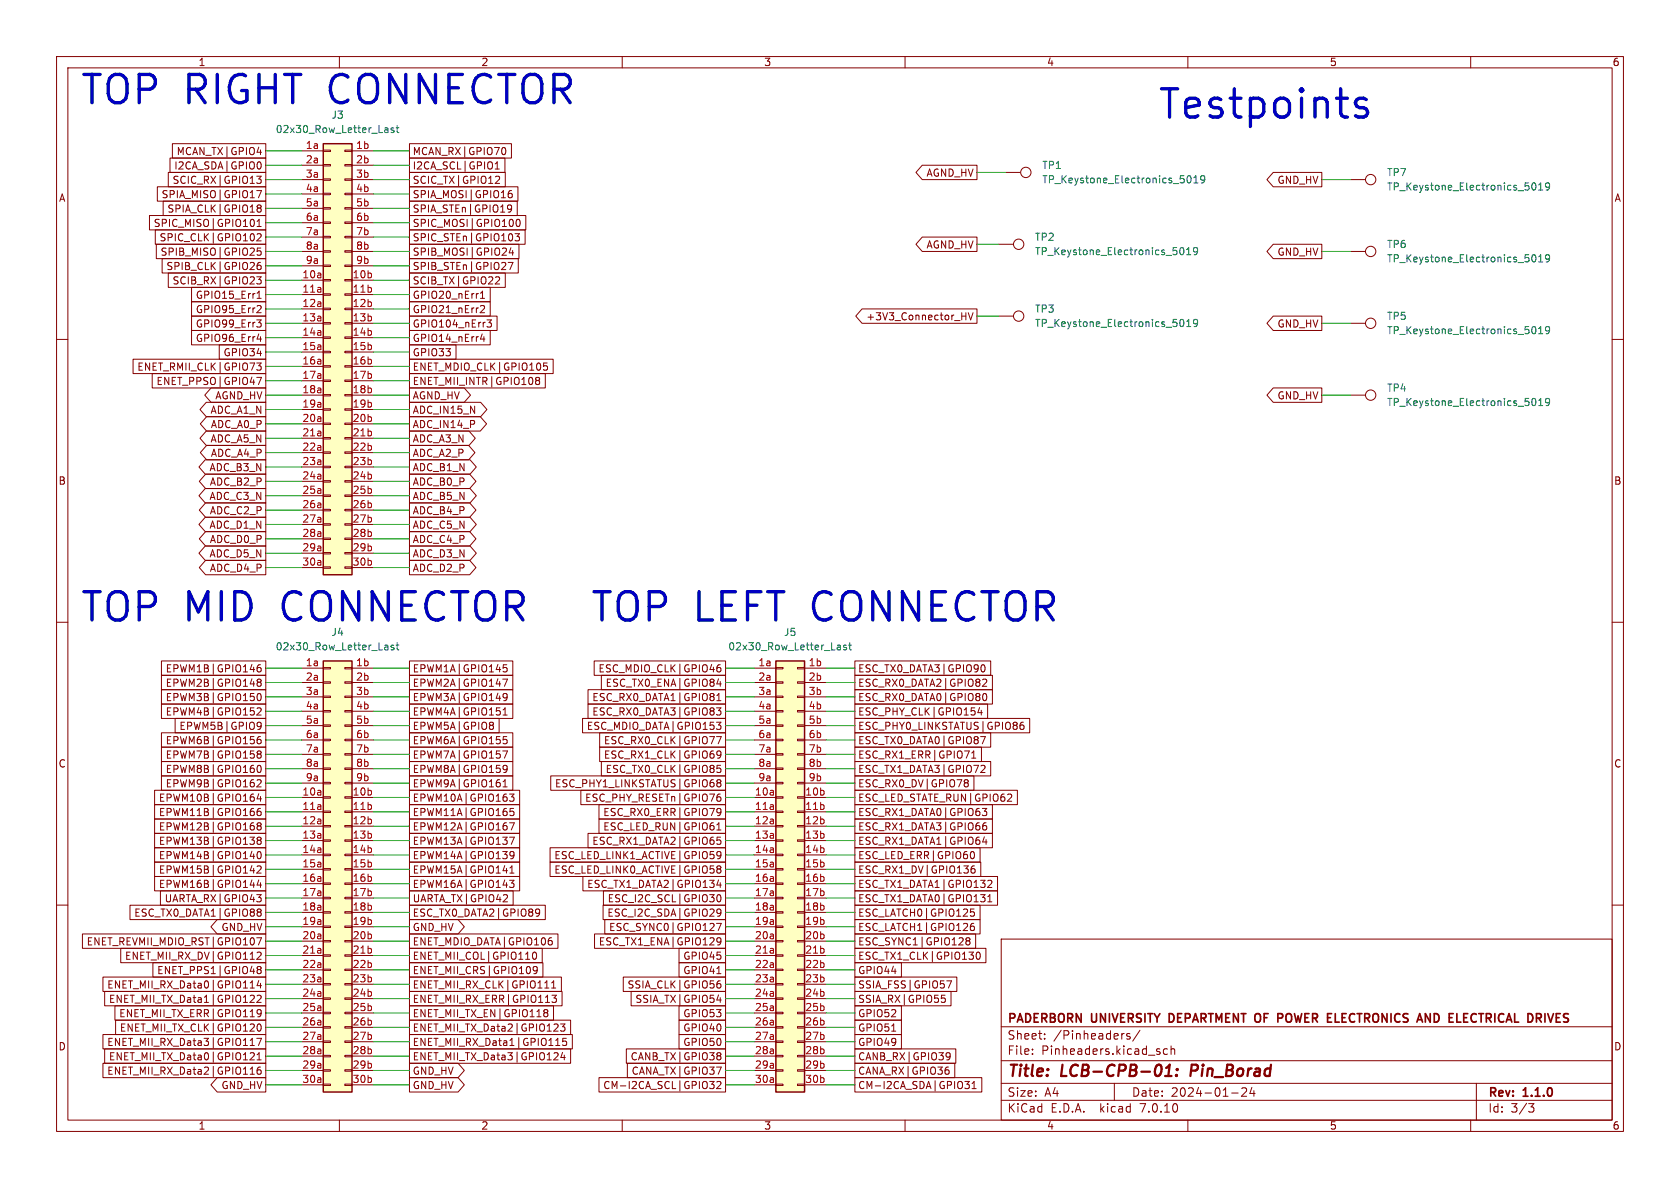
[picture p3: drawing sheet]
<svg xmlns="http://www.w3.org/2000/svg" width="297mm" height="210mm" viewBox="0 0 297 210" stroke-linecap="round" stroke-linejoin="round" font-family="sans-serif">
<defs><g id="words">
<g font-size="7" fill="#0000c2">
<text x="14" y="18.8">TOP RIGHT CONNECTOR</text>
<text x="204.5" y="21.3">Testpoints</text>
<text x="14" y="110.2">TOP MID</text>
<text x="50.3" y="110.2">CONNECTOR</text>
<text x="104.1" y="110.2">TOP LEFT CONNECTOR</text>
</g>
<g font-size="2.8" fill="#840000">
<text x="178" y="190.9">Title:</text>
<text x="187.7" y="190.9">LCB-CPB-01:</text>
<text x="211.3" y="190.9">Pin_Borad</text>
</g>
<g font-size="2.1" fill="#840000">
<text x="178" y="184">Sheet:</text>
<text x="178" y="181.2">PADERBORN</text>
<text x="186.2" y="184">/Pinheaders/</text>
<text x="193" y="181.2">UNIVERSITY</text>
<text x="207.3" y="181.2">DEPARTMENT OF</text>
<text x="227.8" y="181.2">POWER</text>
<text x="237.1" y="181.2">ELECTRONICS</text>
<text x="253.7" y="181.2">AND</text>
<text x="259.8" y="181.2">ELECTRICAL DRIVES</text>
<text x="178" y="186.7">File:</text>
<text x="184.1" y="186.7">Pinheaders.kicad_sch</text>
<text x="178" y="196.9">KiCad</text>
<text x="178" y="194.1">Size:</text>
<text x="184.7" y="194.1">A4</text>
<text x="185.7" y="196.9">E.D.A.</text>
<text x="194.6" y="196.9">kicad</text>
<text x="200" y="194.1">Date:</text>
<text x="201.8" y="196.9">7.0.10</text>
<text x="207" y="194.1">2024-01-24</text>
<text x="263" y="194.3">Rev:</text>
<text x="263" y="196.9">Id:</text>
<text x="267.1" y="196.9">3/3</text>
<text x="269.4" y="194.3">1.1.0</text>
</g>
<g font-size="1.8" fill="#840000">
<text x="35" y="11.9">1</text>
<text x="85" y="11.9">2</text>
<text x="135" y="11.9">3</text>
<text x="185" y="11.9">4</text>
<text x="235" y="11.9">5</text>
<text x="285" y="11.9">6</text>
<text x="31.1" y="27.6">MCAN_TX|GPIO4</text>
<text x="72.9" y="27.6">MCAN_RX|GPIO70</text>
<text x="10.3" y="35.9">A</text>
<text x="28.5" y="35.2">SPIA_MISO|GPIO17</text>
<text x="30.4" y="32.7">SCIC_RX|GPIO13</text>
<text x="30.7" y="30.2">I2CA_SDA|GPIO0</text>
<text x="72.9" y="32.7">SCIC_TX|GPIO12</text>
<text x="72.9" y="35.2">SPIA_MOSI|GPIO16</text>
<text x="72.9" y="30.2">I2CA_SCL|GPIO1</text>
<text x="163.7" y="31.4">AGND_HV</text>
<text x="225.7" y="32.7">GND_HV</text>
<text x="285.3" y="35.9">A</text>
<text x="27.1" y="40.3">SPIC_MISO|GPIO101</text>
<text x="29.5" y="37.8">SPIA_CLK|GPIO18</text>
<text x="72.9" y="40.3">SPIC_MOSI|GPIO100</text>
<text x="72.9" y="37.8">SPIA_STEn|GPIO19</text>
<text x="28.1" y="42.9">SPIC_CLK|GPIO102</text>
<text x="28.3" y="45.4">SPIB_MISO|GPIO25</text>
<text x="29.3" y="47.9">SPIB_CLK|GPIO26</text>
<text x="72.9" y="45.4">SPIB_MOSI|GPIO24</text>
<text x="72.9" y="42.9">SPIC_STEn|GPIO103</text>
<text x="72.9" y="47.9">SPIB_STEn|GPIO27</text>
<text x="163.7" y="44.1">AGND_HV</text>
<text x="225.7" y="45.4">GND_HV</text>
<text x="30.4" y="50.5">SCIB_RX|GPIO23</text>
<text x="34.5" y="53">GPIO15_Err1</text>
<text x="72.9" y="53">GPIO20_nErr1</text>
<text x="72.9" y="50.5">SCIB_TX|GPIO22</text>
<text x="34.5" y="58.1">GPIO99_Err3</text>
<text x="34.5" y="55.6">GPIO95_Err2</text>
<text x="72.9" y="58.1">GPIO104_nErr3</text>
<text x="72.9" y="55.6">GPIO21_nErr2</text>
<text x="153.1" y="56.8">+3V3_Connector_HV</text>
<text x="225.7" y="58.1">GND_HV</text>
<text x="24.2" y="65.7">ENET_RMII_CLK|GPIO73</text>
<text x="34.5" y="60.6">GPIO96_Err4</text>
<text x="39.4" y="63.2">GPIO34</text>
<text x="72.9" y="65.7">ENET_MDIO_CLK|GPIO105</text>
<text x="72.9" y="63.2">GPIO33</text>
<text x="72.9" y="60.6">GPIO14_nErr4</text>
<text x="27.6" y="68.3">ENET_PPSO|GPIO47</text>
<text x="38" y="70.8">AGND_HV</text>
<text x="72.9" y="70.8">AGND_HV</text>
<text x="72.9" y="68.3">ENET_MII_INTR|GPIO108</text>
<text x="225.7" y="70.8">GND_HV</text>
<text x="37.1" y="73.3">ADC_A1_N</text>
<text x="37.2" y="75.9">ADC_A0_P</text>
<text x="72.9" y="75.9">ADC_IN14_P</text>
<text x="72.9" y="73.3">ADC_IN15_N</text>
<text x="36.9" y="83.5">ADC_B3_N</text>
<text x="37.1" y="78.4">ADC_A5_N</text>
<text x="37.2" y="81">ADC_A4_P</text>
<text x="72.9" y="83.5">ADC_B1_N</text>
<text x="72.9" y="81">ADC_A2_P</text>
<text x="72.9" y="78.4">ADC_A3_N</text>
<text x="10.3" y="85.9">B</text>
<text x="36.9" y="88.6">ADC_C3_N</text>
<text x="37" y="86">ADC_B2_P</text>
<text x="72.9" y="88.6">ADC_B5_N</text>
<text x="72.9" y="86">ADC_B0_P</text>
<text x="285.3" y="85.9">B</text>
<text x="36.9" y="93.7">ADC_D1_N</text>
<text x="37" y="91.1">ADC_C2_P</text>
<text x="72.9" y="93.7">ADC_C5_N</text>
<text x="72.9" y="91.1">ADC_B4_P</text>
<text x="36.9" y="98.7">ADC_D5_N</text>
<text x="37" y="101.3">ADC_D4_P</text>
<text x="37" y="96.2">ADC_D0_P</text>
<text x="72.9" y="98.7">ADC_D3_N</text>
<text x="72.9" y="101.3">ADC_D2_P</text>
<text x="72.9" y="96.2">ADC_C4_P</text>
<text x="29.2" y="119.1">EPWM1B|GPIO146</text>
<text x="72.9" y="119.1">EPWM1A|GPIO145</text>
<text x="105.7" y="119.1">ESC_MDIO_CLK|GPIO46</text>
<text x="151.6" y="119.1">ESC_TX0_DATA3|GPIO90</text>
<text x="29.2" y="121.6">EPWM2B|GPIO148</text>
<text x="29.2" y="124.1">EPWM3B|GPIO150</text>
<text x="72.9" y="121.6">EPWM2A|GPIO147</text>
<text x="72.9" y="124.1">EPWM3A|GPIO149</text>
<text x="104.6" y="124.1">ESC_RX0_DATA1|GPIO81</text>
<text x="107" y="121.6">ESC_TX0_ENA|GPIO84</text>
<text x="151.6" y="121.6">ESC_RX0_DATA2|GPIO82</text>
<text x="151.6" y="124.1">ESC_RX0_DATA0|GPIO80</text>
<text x="29.2" y="126.7">EPWM4B|GPIO152</text>
<text x="29.2" y="131.8">EPWM6B|GPIO156</text>
<text x="31.6" y="129.2">EPWM5B|GPIO9</text>
<text x="72.9" y="131.8">EPWM6A|GPIO155</text>
<text x="72.9" y="126.7">EPWM4A|GPIO151</text>
<text x="72.9" y="129.2">EPWM5A|GPIO8</text>
<text x="103.6" y="129.2">ESC_MDIO_DATA|GPIO153</text>
<text x="104.6" y="126.7">ESC_RX0_DATA3|GPIO83</text>
<text x="106.7" y="131.8">ESC_RX0_CLK|GPIO77</text>
<text x="151.6" y="126.7">ESC_PHY_CLK|GPIO154</text>
<text x="151.6" y="131.8">ESC_TX0_DATA0|GPIO87</text>
<text x="151.6" y="129.2">ESC_PHY0_LINKSTATUS|GPIO86</text>
<text x="10.3" y="135.9">C</text>
<text x="29.2" y="136.8">EPWM8B|GPIO160</text>
<text x="29.2" y="134.3">EPWM7B|GPIO158</text>
<text x="72.9" y="136.8">EPWM8A|GPIO159</text>
<text x="72.9" y="134.3">EPWM7A|GPIO157</text>
<text x="106.7" y="134.3">ESC_RX1_CLK|GPIO69</text>
<text x="107" y="136.8">ESC_TX0_CLK|GPIO85</text>
<text x="151.6" y="136.8">ESC_TX1_DATA3|GPIO72</text>
<text x="151.6" y="134.3">ESC_RX1_ERR|GPIO71</text>
<text x="285.3" y="135.9">C</text>
<text x="28" y="141.9">EPWM10B|GPIO164</text>
<text x="29.2" y="139.4">EPWM9B|GPIO162</text>
<text x="72.9" y="141.9">EPWM10A|GPIO163</text>
<text x="72.9" y="139.4">EPWM9A|GPIO161</text>
<text x="98" y="139.4">ESC_PHY1_LINKSTATUS|GPIO68</text>
<text x="103.3" y="141.9">ESC_PHY_RESETn|GPIO76</text>
<text x="151.6" y="141.9">ESC_LED_STATE_RUN|GPIO62</text>
<text x="151.6" y="139.4">ESC_RX0_DV|GPIO78</text>
<text x="28" y="149.5">EPWM13B|GPIO138</text>
<text x="28" y="147">EPWM12B|GPIO168</text>
<text x="28" y="144.5">EPWM11B|GPIO166</text>
<text x="72.9" y="149.5">EPWM13A|GPIO137</text>
<text x="72.9" y="144.5">EPWM11A|GPIO165</text>
<text x="72.9" y="147">EPWM12A|GPIO167</text>
<text x="104.6" y="149.5">ESC_RX1_DATA2|GPIO65</text>
<text x="106.5" y="147">ESC_LED_RUN|GPIO61</text>
<text x="106.5" y="144.5">ESC_RX0_ERR|GPIO79</text>
<text x="151.6" y="149.5">ESC_RX1_DATA1|GPIO64</text>
<text x="151.6" y="147">ESC_RX1_DATA3|GPIO66</text>
<text x="151.6" y="144.5">ESC_RX1_DATA0|GPIO63</text>
<text x="28" y="154.6">EPWM15B|GPIO142</text>
<text x="28" y="152.1">EPWM14B|GPIO140</text>
<text x="72.9" y="152.1">EPWM14A|GPIO139</text>
<text x="72.9" y="154.6">EPWM15A|GPIO141</text>
<text x="97.9" y="154.6">ESC_LED_LINK0_ACTIVE|GPIO58</text>
<text x="97.9" y="152.1">ESC_LED_LINK1_ACTIVE|GPIO59</text>
<text x="151.6" y="154.6">ESC_RX1_DV|GPIO136</text>
<text x="151.6" y="152.1">ESC_LED_ERR|GPIO60</text>
<text x="28" y="157.2">EPWM16B|GPIO144</text>
<text x="29" y="159.7">UARTA_RX|GPIO43</text>
<text x="72.9" y="157.2">EPWM16A|GPIO143</text>
<text x="72.9" y="159.7">UARTA_TX|GPIO42</text>
<text x="103.7" y="157.2">ESC_TX1_DATA2|GPIO134</text>
<text x="107.3" y="159.7">ESC_I2C_SCL|GPIO30</text>
<text x="151.6" y="157.2">ESC_TX1_DATA1|GPIO132</text>
<text x="151.6" y="159.7">ESC_TX1_DATA0|GPIO131</text>
<text x="15.2" y="167.3">ENET_REVMII_MDIO_RST|GPIO107</text>
<text x="23.6" y="162.2">ESC_TX0_DATA1|GPIO88</text>
<text x="39.1" y="164.8">GND_HV</text>
<text x="72.9" y="162.2">ESC_TX0_DATA2|GPIO89</text>
<text x="72.9" y="167.3">ENET_MDIO_DATA|GPIO106</text>
<text x="72.9" y="164.8">GND_HV</text>
<text x="105.8" y="167.3">ESC_TX1_ENA|GPIO129</text>
<text x="107.3" y="162.2">ESC_I2C_SDA|GPIO29</text>
<text x="107.6" y="164.8">ESC_SYNC0|GPIO127</text>
<text x="151.6" y="162.2">ESC_LATCH0|GPIO125</text>
<text x="151.6" y="167.3">ESC_SYNC1|GPIO128</text>
<text x="151.6" y="164.8">ESC_LATCH1|GPIO126</text>
<text x="22" y="169.9">ENET_MII_RX_DV|GPIO112</text>
<text x="27.7" y="172.4">ENET_PPS1|GPIO48</text>
<text x="72.9" y="169.9">ENET_MII_COL|GPIO110</text>
<text x="72.9" y="172.4">ENET_MII_CRS|GPIO109</text>
<text x="120.7" y="172.4">GPIO41</text>
<text x="120.7" y="169.9">GPIO45</text>
<text x="151.6" y="169.9">ESC_TX1_CLK|GPIO130</text>
<text x="151.6" y="172.4">GPIO44</text>
<text x="18.9" y="174.9">ENET_MII_RX_Data0|GPIO114</text>
<text x="19.2" y="177.5">ENET_MII_TX_Data1|GPIO122</text>
<text x="72.9" y="174.9">ENET_MII_RX_CLK|GPIO111</text>
<text x="72.9" y="177.5">ENET_MII_RX_ERR|GPIO113</text>
<text x="110.8" y="174.9">SSIA_CLK|GPIO56</text>
<text x="112.2" y="177.5">SSIA_TX|GPIO54</text>
<text x="151.6" y="177.5">SSIA_RX|GPIO55</text>
<text x="151.6" y="174.9">SSIA_FSS|GPIO57</text>
<text x="10.3" y="185.9">D</text>
<text x="18.9" y="185.1">ENET_MII_RX_Data3|GPIO117</text>
<text x="21" y="180">ENET_MII_TX_ERR|GPIO119</text>
<text x="21.1" y="182.6">ENET_MII_TX_CLK|GPIO120</text>
<text x="72.9" y="185.1">ENET_MII_RX_Data1|GPIO115</text>
<text x="72.9" y="182.6">ENET_MII_TX_Data2|GPIO123</text>
<text x="72.9" y="180">ENET_MII_TX_EN|GPIO118</text>
<text x="120.7" y="185.1">GPIO50</text>
<text x="120.7" y="182.6">GPIO40</text>
<text x="120.7" y="180">GPIO53</text>
<text x="151.6" y="182.6">GPIO51</text>
<text x="151.6" y="185.1">GPIO49</text>
<text x="151.6" y="180">GPIO52</text>
<text x="285.3" y="185.9">D</text>
<text x="18.9" y="190.2">ENET_MII_RX_Data2|GPIO116</text>
<text x="19.2" y="187.6">ENET_MII_TX_Data0|GPIO121</text>
<text x="72.9" y="187.6">ENET_MII_TX_Data3|GPIO124</text>
<text x="72.9" y="190.2">GND_HV</text>
<text x="111.4" y="187.6">CANB_TX|GPIO38</text>
<text x="111.6" y="190.2">CANA_TX|GPIO37</text>
<text x="151.6" y="190.2">CANA_RX|GPIO36</text>
<text x="151.6" y="187.6">CANB_RX|GPIO39</text>
<text x="39.1" y="192.7">GND_HV</text>
<text x="72.9" y="192.7">GND_HV</text>
<text x="106.5" y="192.7">CM-I2CA_SCL|GPIO32</text>
<text x="151.6" y="192.7">CM-I2CA_SDA|GPIO31</text>
<text x="35" y="199.9">1</text>
<text x="85" y="199.9">2</text>
<text x="135" y="199.9">3</text>
<text x="185" y="199.9">4</text>
<text x="235" y="199.9">5</text>
<text x="285" y="199.9">6</text>
</g>
<g font-size="1.8" fill="#006464">
<text x="48.6" y="23.7">02x30_Row_Letter_Last</text>
<text x="58.5" y="21.2">J3</text>
<text x="184.2" y="30.1">TP1</text>
<text x="184.2" y="32.6">TP_Keystone_Electronics_5019</text>
<text x="245.1" y="31.3">TP7</text>
<text x="245.1" y="33.9">TP_Keystone_Electronics_5019</text>
<text x="182.9" y="42.8">TP2</text>
<text x="182.9" y="45.3">TP_Keystone_Electronics_5019</text>
<text x="245.1" y="44">TP6</text>
<text x="245.1" y="46.6">TP_Keystone_Electronics_5019</text>
<text x="182.9" y="55.5">TP3</text>
<text x="182.9" y="58">TP_Keystone_Electronics_5019</text>
<text x="245.1" y="56.7">TP5</text>
<text x="245.1" y="59.3">TP_Keystone_Electronics_5019</text>
<text x="245.1" y="69.4">TP4</text>
<text x="245.1" y="72">TP_Keystone_Electronics_5019</text>
<text x="58.5" y="112.6">J4</text>
<text x="138.5" y="112.6">J5</text>
<text x="48.6" y="115.2">02x30_Row_Letter_Last</text>
<text x="128.7" y="115.2">02x30_Row_Letter_Last</text>
</g>
<g font-size="1.8" fill="#a90000">
<text x="54" y="26.4">1a</text>
<text x="54" y="29">2a</text>
<text x="62.9" y="26.4">1b</text>
<text x="62.9" y="29">2b</text>
<text x="54" y="31.5">3a</text>
<text x="54" y="34">4a</text>
<text x="62.9" y="31.5">3b</text>
<text x="62.9" y="34">4b</text>
<text x="54" y="36.6">5a</text>
<text x="54" y="39.1">6a</text>
<text x="54" y="41.7">7a</text>
<text x="62.9" y="36.6">5b</text>
<text x="62.9" y="39.1">6b</text>
<text x="62.9" y="41.7">7b</text>
<text x="54" y="44.2">8a</text>
<text x="54" y="46.7">9a</text>
<text x="62.9" y="44.2">8b</text>
<text x="62.9" y="46.7">9b</text>
<text x="53.4" y="49.3">10a</text>
<text x="53.4" y="51.8">11a</text>
<text x="62.2" y="49.3">10b</text>
<text x="62.2" y="51.8">11b</text>
<text x="53.4" y="54.4">12a</text>
<text x="53.4" y="56.9">13a</text>
<text x="53.4" y="59.4">14a</text>
<text x="62.2" y="54.4">12b</text>
<text x="62.2" y="56.9">13b</text>
<text x="62.2" y="59.4">14b</text>
<text x="53.4" y="62">15a</text>
<text x="53.4" y="64.5">16a</text>
<text x="62.2" y="62">15b</text>
<text x="62.2" y="64.5">16b</text>
<text x="53.4" y="67.1">17a</text>
<text x="53.4" y="69.6">18a</text>
<text x="62.2" y="67.1">17b</text>
<text x="62.2" y="69.6">18b</text>
<text x="53.4" y="72.1">19a</text>
<text x="53.4" y="74.7">20a</text>
<text x="53.4" y="77.2">21a</text>
<text x="62.2" y="72.1">19b</text>
<text x="62.2" y="74.7">20b</text>
<text x="62.2" y="77.2">21b</text>
<text x="53.4" y="79.8">22a</text>
<text x="53.4" y="82.3">23a</text>
<text x="62.2" y="79.8">22b</text>
<text x="62.2" y="82.3">23b</text>
<text x="53.4" y="84.8">24a</text>
<text x="53.4" y="87.4">25a</text>
<text x="53.4" y="89.9">26a</text>
<text x="62.2" y="84.8">24b</text>
<text x="62.2" y="87.4">25b</text>
<text x="62.2" y="89.9">26b</text>
<text x="53.4" y="92.5">27a</text>
<text x="53.4" y="95">28a</text>
<text x="62.2" y="92.5">27b</text>
<text x="62.2" y="95">28b</text>
<text x="53.4" y="97.5">29a</text>
<text x="53.4" y="100.1">30a</text>
<text x="62.2" y="97.5">29b</text>
<text x="62.2" y="100.1">30b</text>
<text x="54" y="117.9">1a</text>
<text x="62.9" y="117.9">1b</text>
<text x="134" y="117.9">1a</text>
<text x="142.9" y="117.9">1b</text>
<text x="54" y="120.4">2a</text>
<text x="54" y="122.9">3a</text>
<text x="54" y="125.5">4a</text>
<text x="62.9" y="120.4">2b</text>
<text x="62.9" y="122.9">3b</text>
<text x="62.9" y="125.5">4b</text>
<text x="134" y="120.4">2a</text>
<text x="134" y="122.9">3a</text>
<text x="134" y="125.5">4a</text>
<text x="142.9" y="120.4">2b</text>
<text x="142.9" y="122.9">3b</text>
<text x="142.9" y="125.5">4b</text>
<text x="54" y="128">5a</text>
<text x="54" y="130.6">6a</text>
<text x="62.9" y="128">5b</text>
<text x="62.9" y="130.6">6b</text>
<text x="134" y="128">5a</text>
<text x="134" y="130.6">6a</text>
<text x="142.9" y="128">5b</text>
<text x="142.9" y="130.6">6b</text>
<text x="54" y="133.1">7a</text>
<text x="54" y="135.6">8a</text>
<text x="62.9" y="133.1">7b</text>
<text x="62.9" y="135.6">8b</text>
<text x="134" y="133.1">7a</text>
<text x="134" y="135.6">8a</text>
<text x="142.9" y="133.1">7b</text>
<text x="142.9" y="135.6">8b</text>
<text x="53.4" y="140.7">10a</text>
<text x="53.4" y="143.3">11a</text>
<text x="54" y="138.2">9a</text>
<text x="62.2" y="140.7">10b</text>
<text x="62.2" y="143.3">11b</text>
<text x="62.9" y="138.2">9b</text>
<text x="133.4" y="140.7">10a</text>
<text x="133.4" y="143.3">11a</text>
<text x="134" y="138.2">9a</text>
<text x="142.3" y="140.7">10b</text>
<text x="142.3" y="143.3">11b</text>
<text x="142.9" y="138.2">9b</text>
<text x="53.4" y="145.8">12a</text>
<text x="53.4" y="148.3">13a</text>
<text x="62.2" y="145.8">12b</text>
<text x="62.2" y="148.3">13b</text>
<text x="133.4" y="145.8">12a</text>
<text x="133.4" y="148.3">13a</text>
<text x="142.3" y="145.8">12b</text>
<text x="142.3" y="148.3">13b</text>
<text x="53.4" y="150.9">14a</text>
<text x="53.4" y="153.4">15a</text>
<text x="53.4" y="156">16a</text>
<text x="62.2" y="150.9">14b</text>
<text x="62.2" y="153.4">15b</text>
<text x="62.2" y="156">16b</text>
<text x="133.4" y="150.9">14a</text>
<text x="133.4" y="153.4">15a</text>
<text x="133.4" y="156">16a</text>
<text x="142.3" y="150.9">14b</text>
<text x="142.3" y="153.4">15b</text>
<text x="142.3" y="156">16b</text>
<text x="53.4" y="158.5">17a</text>
<text x="53.4" y="161">18a</text>
<text x="62.2" y="158.5">17b</text>
<text x="62.2" y="161">18b</text>
<text x="133.4" y="158.5">17a</text>
<text x="133.4" y="161">18a</text>
<text x="142.3" y="158.5">17b</text>
<text x="142.3" y="161">18b</text>
<text x="53.4" y="163.6">19a</text>
<text x="53.4" y="166.1">20a</text>
<text x="62.2" y="163.6">19b</text>
<text x="62.2" y="166.1">20b</text>
<text x="133.4" y="163.6">19a</text>
<text x="133.4" y="166.1">20a</text>
<text x="142.3" y="163.6">19b</text>
<text x="142.3" y="166.1">20b</text>
<text x="53.4" y="168.7">21a</text>
<text x="53.4" y="171.2">22a</text>
<text x="53.4" y="173.7">23a</text>
<text x="62.2" y="168.7">21b</text>
<text x="62.2" y="171.2">22b</text>
<text x="62.2" y="173.7">23b</text>
<text x="133.4" y="168.7">21a</text>
<text x="133.4" y="171.2">22a</text>
<text x="133.4" y="173.7">23a</text>
<text x="142.3" y="168.7">21b</text>
<text x="142.3" y="171.2">22b</text>
<text x="142.3" y="173.7">23b</text>
<text x="53.4" y="176.3">24a</text>
<text x="53.4" y="178.8">25a</text>
<text x="62.2" y="176.3">24b</text>
<text x="62.2" y="178.8">25b</text>
<text x="133.4" y="176.3">24a</text>
<text x="133.4" y="178.8">25a</text>
<text x="142.3" y="176.3">24b</text>
<text x="142.3" y="178.8">25b</text>
<text x="53.4" y="181.4">26a</text>
<text x="53.4" y="183.9">27a</text>
<text x="62.2" y="181.4">26b</text>
<text x="62.2" y="183.9">27b</text>
<text x="133.4" y="181.4">26a</text>
<text x="133.4" y="183.9">27a</text>
<text x="142.3" y="181.4">26b</text>
<text x="142.3" y="183.9">27b</text>
<text x="53.4" y="186.4">28a</text>
<text x="53.4" y="189">29a</text>
<text x="53.4" y="191.5">30a</text>
<text x="62.2" y="186.4">28b</text>
<text x="62.2" y="189">29b</text>
<text x="62.2" y="191.5">30b</text>
<text x="133.4" y="186.4">28a</text>
<text x="133.4" y="189">29a</text>
<text x="133.4" y="191.5">30a</text>
<text x="142.3" y="186.4">28b</text>
<text x="142.3" y="189">29b</text>
<text x="142.3" y="191.5">30b</text>
</g>
</g></defs>
<g fill="none" stroke="#840000" stroke-width=".18">
<path d="M10 10h277v190h-277zM12 12h273v186h-273zM60 10v2M110 10v2M160 10v2M210 10v2M260 10v2M26.4 38.1h20.6v2.5h-20.6zM27.8 33h19.2v2.6h-19.2zM28.8 35.6h18.2v2.5h-18.2zM29.8 30.5h17.2v2.5h-17.2zM30.1 27.9h16.9v2.6h-16.9z"/>
<path d="M30.5 25.4h16.5v2.5h-16.5zM44.8 38.8l.2 .5-.2 .7M45.4 31.2h.8l-.5 .4 .4 .2v.5l-.2 .1h-.5M45.4 33.7h.8l-.5 1.3M45.4 39.1l.4-.3v1.2M45.4 26.9h.8M45.7 36.8l-.3-.3 .3-.3h.2l.3 .3-.3 .3M45.7 36.8l-.3 .2v.3l.3 .2h.2l.3-.2v-.3l-.3-.2M45.7 36.8h.2M45.7 28.6l-.1 .1M45.9 28.6a.72 .72 0 0 1-.2 1.3l-.1-.1M46.1 26.5v.8"/>
<path d="M53.3 26.7h3.8M53.3 29.2h3.8M53.3 31.8h3.8M53.3 34.3h3.8M53.3 36.8h3.8M53.3 39.4h3.8M57.1 39.2h1.3v.3h-1.3zM57.1 36.7h1.3v.3h-1.3zM57.1 34.2h1.3v.2h-1.3zM57.1 31.6h1.3v.3h-1.3zM57.1 29.1h1.3v.2h-1.3zM57.1 26.5h1.3v.3h-1.3z"/>
<path d="M61 39.2h1.2v.3h-1.2zM61 36.7h1.2v.3h-1.2zM61 34.2h1.2v.2h-1.2zM61 31.6h1.2v.3h-1.2zM61 29.1h1.2v.2h-1.2zM61 26.5h1.2v.3h-1.2zM62.2 26.7h3.8M62.2 29.2h3.8M62.2 31.8h3.8M62.2 34.3h3.8M62.2 36.8h3.8M62.2 39.4h3.8"/>
<path d="M72.4 38.1h20.6v2.5h-20.6zM72.4 30.5h16.9v2.5h-16.9zM72.4 25.4h18v2.5h-18zM72.4 33h19.2v2.6h-19.2zM72.4 35.6h19v2.5h-19zM72.4 27.9h16.9v2.6h-16.9zM87.5 29.9h.8M87.5 29l.4-.4v1.3M87.7 31.2h.4l.2 .3-.8 .9h.8M88.9 26.1h.1a.68 .68 0 0 1 .4 .6 .68 .68 0 0 1-.4 .6h-.1M90.4 33.7l-.3 .1a.85 .85 0 0 0 0 1.2l.4-.2 .1-.4-.3-.2h-.3l-.2 .2M90.4 36.8l-.2 .2h-.4l-.1-.2 .1-.5 .4-.1 .2 .2a.84 .84 0 0 1-.3 1.1h-.3"/>
<path d="M91.4 38.9l.1-.1a.68 .68 0 0 1 .5 .6 .68 .68 0 0 1-.5 .6l-.1-.1-.2-.3zM163 29.2h9.7v2.6h-9.7l-1.1-1.3zM177.8 30.5h2.5M225.1 30.5h8.6v2.5h-8.6l-1.1-1.2zM238.8 31.8h2.5M10 60h2M27.5 40.6h19.5v2.6h-19.5zM27.6 43.2h19.4v2.5h-19.4zM28.7 45.7h18.3v2.6h-18.3zM29.8 48.3h17.2v2.5h-17.2zM33.9 58.4h13.1v2.6h-13.1zM33.9 50.8h13.1v2.5h-13.1z"/>
<path d="M33.9 55.9h13.1v2.5h-13.1zM33.9 53.3h13.1v2.6h-13.1zM45.4 48.9h.8l-.5 .5 .4 .1v.6l-.2 .1-.5-.1M45.4 56.6h.8l-.5 .4 .4 .2 .1 .4-.3 .2h-.3M45.4 41.4l.5-.1 .3 .4-.8 .9h.8M45.4 51.8l.4-.3v1.2M45.4 40h.8M45.4 52.7h.8M45.4 59.9h.8M45.6 54l.5 .1 .1 .3-.8 .9h.8M46.1 46.4l-.4 .1a.86 .86 0 0 0 0 1.2l.4-.2 .1-.4-.3-.2h-.2l-.3 .2M46.1 59.5v.9"/>
<path d="M46.1 43.9h-.6l-.1 .6 .2-.2 .5 .1 .1 .2-.1 .4-.2 .1-.5-.1M53.3 44.5h3.8M53.3 49.5h3.8M53.3 52.1h3.8M53.3 54.6h3.8M53.3 57.2h3.8M53.3 59.7h3.8M53.3 41.9h3.8M53.3 47h3.8M57.1 59.6h1.3v.2h-1.3zM57.1 57h1.3v.3h-1.3zM57.1 54.5h1.3v.2h-1.3z"/>
<path d="M57.1 51.9h1.3v.3h-1.3zM57.1 49.4h1.3v.3h-1.3zM57.1 46.9h1.3v.2h-1.3zM57.1 44.3h1.3v.3h-1.3zM57.1 41.8h1.3v.2h-1.3zM61 59.6h1.2v.2h-1.2zM61 57h1.2v.3h-1.2zM61 54.5h1.2v.2h-1.2zM61 51.9h1.2v.3h-1.2zM61 49.4h1.2v.3h-1.2zM61 46.9h1.2v.2h-1.2zM61 44.3h1.2v.3h-1.2z"/>
<path d="M61 41.8h1.2v.2h-1.2zM62.2 44.5h3.8M62.2 49.5h3.8M62.2 52.1h3.8M62.2 54.6h3.8M62.2 57.2h3.8M62.2 59.7h3.8M62.2 41.9h3.8M62.2 47h3.8M72.4 55.9h15.5v2.5h-15.5zM72.4 43.2h19.3v2.5h-19.3zM72.4 50.8h14.3v2.5h-14.3z"/>
<path d="M72.4 40.6h20.4v2.6h-20.4zM72.4 48.3h16.9v2.5h-16.9zM72.4 45.7h19.2v2.6h-19.2zM72.4 53.3h14.3v2.6h-14.3zM72.4 58.4h14.3v2.6h-14.3zM84.9 52.7h.8M84.9 51.8l.4-.3v1.2M85 54.1l.4-.1 .3 .4-.8 .9h.8M85.2 59l-.3 .9h.8M85.5 59.5v.9M86.1 56.6h.8l-.4 .4 .3 .2v.5l-.2 .1-.5-.1M87.8 48.9l-.2 .2"/>
<path d="M88.1 48.9l.2 .3v.3l-.8 .7h.8M89.8 46.4h.9l-.6 1.3M90.3 43.8l-.3 .9h.8M90.6 44.3v.8M91 41.3h.8l-.4 .5 .4 .1v.6l-.2 .1-.6-.1M152.4 54.6h20.3v2.6h-20.3l-1.1-1.3zM163 41.9h9.7v2.6h-9.7l-1.1-1.3zM170 55.9h.8M170.8 55.3v1.3M171.2 55.3l.4 1.3 .4-1.3M176.5 55.9h2.6M176.5 43.2h2.6"/>
<path d="M225.1 55.9h8.6v2.5h-8.6l-1.1-1.2zM225.1 43.2h8.6v2.5h-8.6l-1.1-1.2zM238.8 44.5h2.5M238.8 57.2h2.5M285 60h2M23.5 63.5h23.5v2.5h-23.5zM26.9 66h20.1v2.6h-20.1zM36.5 71.1h10.5v2.6h-10.5l-1.1-1.3zM36.5 76.2h10.5v2.5h-10.5l-1.1-1.2zM36.5 78.7h10.5v2.6h-10.5l-1.1-1.3zM36.5 73.7h10.5v2.5h-10.5l-1.1-1.3zM37.3 68.6h9.7v2.5h-9.7l-1.1-1.2z"/>
<path d="M38.8 61h8.2v2.5h-8.2zM45.4 64.2h.8l-.5 .5 .4 .1v.5l-.2 .1-.5-.1M45.4 66.7h.8l-.5 1.3M53.3 62.2h3.8M53.3 64.8h3.8M53.3 67.3h3.8M53.3 69.9h3.8M53.3 72.4h3.8M53.3 74.9h3.8M53.3 77.5h3.8M57.1 79.9h1.3v.2h-1.3zM57.1 77.3h1.3v.3h-1.3z"/>
<path d="M57.1 74.8h1.3v.3h-1.3zM57.1 72.3h1.3v.2h-1.3zM57.1 69.7h1.3v.3h-1.3zM57.1 67.2h1.3v.2h-1.3zM57.1 64.6h1.3v.3h-1.3zM57.1 62.1h1.3v.3h-1.3zM61 79.9h1.2v.2h-1.2zM61 77.3h1.2v.3h-1.2zM61 74.8h1.2v.3h-1.2zM61 72.3h1.2v.2h-1.2zM61 69.7h1.2v.3h-1.2zM61 67.2h1.2v.2h-1.2z"/>
<path d="M61 64.6h1.2v.3h-1.2zM61 62.1h1.2v.3h-1.2zM62.2 62.2h3.8M62.2 64.8h3.8M62.2 67.3h3.8M62.2 69.9h3.8M62.2 72.4h3.8M62.2 74.9h3.8M62.2 77.5h3.8M72.4 63.5h25.4v2.5h-25.4zM72.4 68.6h9.7l1.1 1.3-1.1 1.2h-9.7zM72.4 61h8.2v2.5h-8.2z"/>
<path d="M72.4 66h24v2.6h-24zM72.4 73.7h12.5l1.1 1.2-1.1 1.3h-12.5zM72.4 78.7h10.5l1.1 1.3-1.1 1.3h-10.5zM72.4 71.1h12.6l1.1 1.3-1.1 1.3h-12.6zM72.4 76.2h10.5l1.1 1.3-1.1 1.2h-10.5zM94.9 67.3l-.2 .2v.4l.2 .1h.3l.2-.3-.1-.3-.1-.1M94.9 66.7l-.2 .3 .2 .3M94.9 67.3h.3M95.2 66.7l.2 .3-.2 .3M96.7 64.2h-.6v.6l.1-.1h.5l.1 .2-.1 .4-.1 .1-.5-.1M225.1 68.6h8.6v2.5h-8.6l-1.1-1.2zM238.8 69.9h2.5"/>
<path d="M36.3 86.4h10.7v2.5h-10.7l-1.1-1.3zM36.3 91.4h10.7v2.6h-10.7l-1.1-1.3zM36.3 96.5h10.7v2.6h-10.7l-1.1-1.3zM36.3 81.3h10.7v2.5h-10.7l-1.1-1.2zM36.3 99.1h10.7v2.5h-10.7l-1.1-1.3zM36.3 94h10.7v2.5h-10.7l-1.1-1.2zM36.3 88.9h10.7v2.5h-10.7l-1.1-1.2zM36.3 83.8h10.7v2.6h-10.7l-1.1-1.3zM53.3 80h3.8M53.3 82.6h3.8M53.3 85.1h3.8M53.3 87.6h3.8"/>
<path d="M53.3 90.2h3.8M53.3 92.7h3.8M53.3 95.3h3.8M53.3 97.8h3.8M57.1 97.7h1.3v.2h-1.3zM57.1 95.1h1.3v.3h-1.3zM57.1 92.6h1.3v.2h-1.3zM57.1 90h1.3v.3h-1.3zM57.1 87.5h1.3v.3h-1.3zM57.1 85h1.3v.2h-1.3zM57.1 82.4h1.3v.3h-1.3zM61 97.7h1.2v.2h-1.2z"/>
<path d="M61 95.1h1.2v.3h-1.2zM61 92.6h1.2v.2h-1.2zM61 90h1.2v.3h-1.2zM61 87.5h1.2v.3h-1.2zM61 85h1.2v.2h-1.2zM61 82.4h1.2v.3h-1.2zM62.2 80h3.8M62.2 82.6h3.8M62.2 85.1h3.8M62.2 87.6h3.8M62.2 90.2h3.8M62.2 92.7h3.8"/>
<path d="M62.2 95.3h3.8M62.2 97.8h3.8M72.4 96.5h10.7l1.1 1.3-1.1 1.3h-10.7zM72.4 99.1h10.6l1.1 1.2-1.1 1.3h-10.6zM72.4 94h10.6l1.1 1.3-1.1 1.2h-10.6zM72.4 81.3h10.7l1.1 1.3-1.1 1.2h-10.7zM72.4 86.4h10.7l1.1 1.2-1.1 1.3h-10.7zM72.4 83.8h10.6l1.1 1.3-1.1 1.3h-10.6zM72.4 91.4h10.7l1.1 1.3-1.1 1.3h-10.7zM72.4 88.9h10.6l1.1 1.3-1.1 1.2h-10.6zM10 110h2M28.5 119.4h18.5v2.5h-18.5z"/>
<path d="M28.5 116.8h18.5v2.6h-18.5zM46.1 117.5l-.4 .1a.86 .86 0 0 0 0 1.2l.4-.1 .1-.5-.3-.2h-.2l-.3 .2M53.3 100.3h3.8M53.3 118.1h3.8M57.1 100.2h1.3v.3h-1.3zM57.1 118h1.3v.2h-1.3zM61 100.2h1.2v.3h-1.2zM61 118h1.2v.2h-1.2zM62.2 100.3h3.8M62.2 118.1h3.8M72.4 116.8h18.3v2.6h-18.3zM72.4 119.4h18.3v2.5h-18.3z"/>
<path d="M89.6 117.5h-.6l-.1 .6 .2-.1 .4 .1 .2 .1-.1 .5-.2 .1-.5-.1M105 116.8h23.3v2.6h-23.3zM106.3 119.4h22v2.5h-22zM126.7 118.2l.3-.2h.2l.3 .2v.3l-.3 .3h-.2l-.3-.3M127 120l-.3 .9h.8M127.3 117.5l-.3 .1-.3 .5M133.3 118.1h3.9M137.2 118h1.2v.2h-1.2zM141 118h1.2v.2h-1.2zM142.2 118.1h3.8M151.1 116.8h24v2.6h-24zM151.1 119.4h24.3v2.5h-24.3z"/>
<path d="M173.5 117.6l.2-.1a.68 .68 0 0 1 .5 .6 .68 .68 0 0 1-.5 .7l-.2-.1M285 110h2M27.3 139.7h19.7v2.5h-19.7zM28.5 124.5h18.5v2.5h-18.5zM28.5 134.6h18.5v2.6h-18.5zM28.5 121.9h18.5v2.6h-18.5zM28.5 129.5h18.5v2.6h-18.5zM28.5 132.1h18.5v2.5h-18.5zM28.5 137.2h18.5v2.5h-18.5zM31 127h16v2.5h-16zM45.4 125.3l.5-.2 .3 .4-.8 .9h.8M45.4 138l.5-.2 .3 .4-.8 .9h.8"/>
<path d="M45.6 122.7l.1-.1a.68 .68 0 0 1 .5 .6 .68 .68 0 0 1-.5 .7l-.1-.2-.2-.3zM45.6 135.4l.1-.1a.68 .68 0 0 1 .5 .6 .68 .68 0 0 1-.5 .7 .84 .84 0 0 1-.1-1.2zM45.7 120.6l-.3-.2 .3-.3h.2l.3 .2-.3 .3M45.7 120.6l-.3 .2v.3l.3 .2h.2l.3-.2v-.3l-.3-.2M45.7 127.7l.4 .1a.84 .84 0 0 1-.3 1.1h-.2M45.7 133.3l-.3-.2 .3-.3h.2l.3 .2-.3 .3M45.7 133.3l-.3 .2v.3l.3 .2h.2l.3-.2v-.3l-.3-.2M45.7 120.6h.2M45.7 133.3h.2M46.1 130.2l-.4 .1a.86 .86 0 0 0 0 1.2l.4-.1 .1-.5-.3-.2h-.2l-.3 .2M46.2 128.2l-.3 .3h-.2M53.3 120.7h3.8"/>
<path d="M53.3 123.2h3.8M53.3 125.7h3.8M53.3 128.3h3.8M53.3 130.8h3.8M53.3 133.4h3.8M53.3 135.9h3.8M53.3 138.4h3.8M57.1 138.3h1.3v.3h-1.3zM57.1 135.8h1.3v.2h-1.3zM57.1 133.2h1.3v.3h-1.3zM57.1 130.7h1.3v.2h-1.3zM57.1 128.1h1.3v.3h-1.3z"/>
<path d="M57.1 125.6h1.3v.3h-1.3zM57.1 123.1h1.3v.2h-1.3zM57.1 120.5h1.3v.3h-1.3zM61 138.3h1.2v.3h-1.2zM61 135.8h1.2v.2h-1.2zM61 133.2h1.2v.3h-1.2zM61 130.7h1.2v.2h-1.2zM61 128.1h1.2v.3h-1.2zM61 125.6h1.2v.3h-1.2zM61 123.1h1.2v.2h-1.2zM61 120.5h1.2v.3h-1.2zM62.2 120.7h3.8"/>
<path d="M62.2 123.2h3.8M62.2 125.7h3.8M62.2 128.3h3.8M62.2 130.8h3.8M62.2 133.4h3.8M62.2 135.9h3.8M62.2 138.4h3.8M72.4 129.5h18.3v2.6h-18.3zM72.4 124.5h18.3v2.5h-18.3zM72.4 134.6h18.3v2.6h-18.3zM72.4 127h15.8v2.5h-15.8zM72.4 121.9h18.3v2.6h-18.3z"/>
<path d="M72.4 139.7h19.5v2.5h-19.5zM72.4 137.2h18.3v2.5h-18.3zM72.4 132.1h18.3v2.5h-18.3zM86.8 128.2h.2M87 127.7l.2 .2-.2 .3M87 128.2l.2 .1v.4l-.2 .2h-.2M88.9 120.1h.8l-.5 1.2M88.9 132.8h.8l-.5 1.2M88.9 126.4h.8M88.9 125.5l.4-.4v1.3M88.9 138.2l.4-.4v1.3M88.9 139.1h.8"/>
<path d="M89.6 130.2h-.6l-.1 .6 .2-.1 .4 .1 .2 .1-.1 .5-.2 .1-.5-.1M89.7 123.1l-.3 .3-.3-.1-.2-.2 .2-.4 .3-.1 .2 .1a.84 .84 0 0 1-.3 1.2h-.2M89.7 135.8l-.3 .3-.3-.1-.2-.2 .2-.4 .3-.1 .2 .1a.84 .84 0 0 1-.3 1.2h-.2M97.4 137.2h30.9v2.5h-30.9zM102.7 139.7h25.6v2.5h-25.6zM103 127h25.3v2.5h-25.3zM104 124.5h24.3v2.5h-24.3zM104 121.9h24.3v2.6h-24.3zM106 129.5h22.3v2.6h-22.3zM106 132.1h22.3v2.5h-22.3zM106.3 134.6h22v2.6h-22zM126.7 130.2h.8l-.5 1.3"/>
<path d="M126.7 125.1h.8l-.5 .5 .4 .1v.6l-.2 .1-.5-.1M126.7 127.7h.8l-.5 .5 .4 .1 .1 .4-.3 .2h-.4M126.7 123.9h.8M126.7 123l.4-.4v1.3M127 138.4l-.3-.3 .3-.3h.2l.3 .3-.3 .3M127 138.4l-.3 .2v.3l.3 .2h.2l.3-.2v-.3l-.3-.2M127 138.4h.2M127.3 120.5v.8M127.4 135.3h-.6l-.1 .6 .2-.1h.4l.2 .2-.1 .4-.2 .2-.5-.2M127.5 133.3l-.3 .2h-.2l-.3-.2 .1-.5h.4l.2 .1a.84 .84 0 0 1-.3 1.1h-.3M133.3 120.7h3.9M133.3 123.2h3.9"/>
<path d="M133.3 125.7h3.9M133.3 128.3h3.9M133.3 130.8h3.9M133.3 133.4h3.9M133.3 135.9h3.9M133.3 138.4h3.9M137.2 138.3h1.2v.3h-1.2zM137.2 135.8h1.2v.2h-1.2zM137.2 133.2h1.2v.3h-1.2zM137.2 130.7h1.2v.2h-1.2zM137.2 128.1h1.2v.3h-1.2zM137.2 125.6h1.2v.3h-1.2z"/>
<path d="M137.2 123.1h1.2v.2h-1.2zM137.2 120.5h1.2v.3h-1.2zM141 138.3h1.2v.3h-1.2zM141 135.8h1.2v.2h-1.2zM141 133.2h1.2v.3h-1.2zM141 130.7h1.2v.2h-1.2zM141 128.1h1.2v.3h-1.2zM141 125.6h1.2v.3h-1.2zM141 123.1h1.2v.2h-1.2zM141 120.5h1.2v.3h-1.2zM142.2 120.7h3.8M142.2 123.2h3.8"/>
<path d="M142.2 125.7h3.8M142.2 128.3h3.8M142.2 130.8h3.8M142.2 133.4h3.8M142.2 135.9h3.8M142.2 138.4h3.8M151.1 124.5h23.5v2.5h-23.5zM151.1 129.5h24v2.6h-24zM151.1 134.6h24v2.6h-24zM151.1 127h30.9v2.5h-30.9zM151.1 121.9h24.3v2.6h-24.3zM151.1 132.1h22.4v2.5h-22.4z"/>
<path d="M151.1 139.7h28.8v2.5h-28.8zM151.1 137.2h21.1v2.5h-21.1zM170.5 138.1l.2 .3M170.7 138.4h.2M170.7 137.8l-.2 .3M170.7 138.4l-.2 .2M170.9 138.4l.3 .2-.1 .4-.4 .1-.2-.2M170.9 137.8l.3 .3-.3 .3M171.8 134h.7M171.8 133.1l.3-.3v1.2M173.2 125.1l-.3 .9h.8M173.5 125.6v.8"/>
<path d="M173.5 135.4l.4-.1 .2 .4-.7 .9h.7M173.7 120.2l.5-.1 .2 .3-.7 .9h.7M173.7 123.1l.1-.4 .2-.1a.68 .68 0 0 1 .5 .6 .68 .68 0 0 1-.5 .7l-.2-.2-.1-.3M174.2 130.2l-.5 1.3M180.9 127.7h-.3a.86 .86 0 0 0 0 1.2l.4-.1v-.4l-.2-.2h-.4l-.1 .2M10 160h2M27.3 152.4h19.7v2.5h-19.7zM27.3 149.9h19.7v2.5h-19.7zM27.3 147.3h19.7v2.6h-19.7zM27.3 154.9h19.7v2.6h-19.7zM27.3 144.8h19.7v2.5h-19.7zM27.3 142.2h19.7v2.6h-19.7z"/>
<path d="M28.4 157.5h18.6v2.5h-18.6zM44.2 153.9h.8M44.2 151.4h.8M45.4 158.2h.8l-.5 .4 .4 .2 .1 .4-.3 .2h-.3M45.4 153.2l.5-.1 .3 .3-.8 .9h.8M45.6 150.7l.1-.2a.68 .68 0 0 1 .5 .7 .68 .68 0 0 1-.5 .6l-.1-.1-.2-.4zM45.7 146l-.3-.2 .3-.3h.2l.3 .2-.3 .3M45.7 146l-.3 .2v.3l.3 .2h.2l.3-.2v-.3l-.3-.2M45.7 148.5l-.3-.2 .3-.3h.2l.3 .2-.3 .3M45.7 148.5l-.3 .3v.2l.3 .3h.2l.3-.3v-.2l-.3-.3M45.7 148.5h.2M45.7 146h.2"/>
<path d="M45.7 155.5l-.3 1h.8M45.7 140.3l-.3 .9h.8M46.1 142.9l-.4 .1a.86 .86 0 0 0 0 1.2l.4-.1 .1-.5-.3-.2h-.2l-.3 .2M46.1 140.8v.8M46.1 156v.9M53.3 141h3.8M53.3 143.5h3.8M53.3 146.1h3.8M53.3 148.6h3.8M53.3 151.1h3.8M53.3 153.7h3.8M53.3 156.2h3.8"/>
<path d="M53.3 158.8h3.8M57.1 158.6h1.3v.3h-1.3zM57.1 156.1h1.3v.2h-1.3zM57.1 153.5h1.3v.3h-1.3zM57.1 151h1.3v.3h-1.3zM57.1 148.5h1.3v.2h-1.3zM57.1 145.9h1.3v.3h-1.3zM57.1 143.4h1.3v.2h-1.3zM57.1 140.8h1.3v.3h-1.3zM61 158.6h1.2v.3h-1.2zM61 156.1h1.2v.2h-1.2zM61 153.5h1.2v.3h-1.2z"/>
<path d="M61 151h1.2v.3h-1.2zM61 148.5h1.2v.2h-1.2zM61 145.9h1.2v.3h-1.2zM61 143.4h1.2v.2h-1.2zM61 140.8h1.2v.3h-1.2zM62.2 141h3.8M62.2 143.5h3.8M62.2 146.1h3.8M62.2 148.6h3.8M62.2 151.1h3.8M62.2 153.7h3.8M62.2 156.2h3.8"/>
<path d="M62.2 158.8h3.8M72.4 149.9h19.5v2.5h-19.5zM72.4 147.3h19.5v2.6h-19.5zM72.4 142.2h19.5v2.6h-19.5zM72.4 154.9h19.5v2.6h-19.5zM72.4 144.8h19.5v2.5h-19.5zM72.4 157.5h18.3v2.5h-18.3zM72.4 152.4h19.5v2.5h-19.5zM88.9 153.9h.8M89.5 158.2l.2 .2v.3l-.8 .7h.8M90.1 140.4h.8l-.5 .5 .4 .1v.5l-.2 .1-.5-.1M90.1 155.6h.8l-.5 .5 .4 .1v.6l-.2 .1-.5-.1"/>
<path d="M90.1 148h.8l-.5 1.3M90.1 145.5h.8l-.5 1.2M90.1 154.3h.8M90.1 153.4l.4-.3v1.2M90.8 142.9h-.6l-.1 .6 .2-.1 .4 .1 .2 .1-.1 .5-.2 .1-.5-.1M90.9 151.1l-.3 .2h-.3l-.2-.2 .2-.5 .3-.1 .2 .2a.84 .84 0 0 1-.3 1.1h-.2M97.2 152.4h31.1v2.5h-31.1zM97.2 149.9h31.1v2.5h-31.1zM103 154.9h25.3v2.6h-25.3zM104 147.3h24.3v2.6h-24.3zM105.9 142.2h22.4v2.6h-22.4zM105.9 144.8h22.4v2.5h-22.4z"/>
<path d="M106.7 157.5h21.6v2.5h-21.6zM126.7 145.8l.4-.3v1.2M126.7 146.7h.8M126.8 140.9h.4l.3 .2-.2 .5h-.5M126.8 158.3l.2-.1a.68 .68 0 0 1 .5 .6 .68 .68 0 0 1-.5 .6l-.2-.1-.1-.4zM127 153.6l-.3-.2 .3-.3h.2l.3 .2-.3 .3M127 153.6l-.3 .3v.2l.3 .2h.2l.3-.2v-.2l-.3-.3M127 153.6h.2M127 155.5l-.3 1h.8M127.3 156v.9M127.3 140.4h-.3l-.2 .3M127.4 148h-.6l-.1 .6 .2-.1h.4l.2 .2-.1 .4-.2 .2-.5-.2"/>
<path d="M127.5 151.1l-.3 .2h-.2l-.3-.2 .1-.5 .4-.1 .2 .2a.84 .84 0 0 1-.3 1.1h-.3M127.5 143.5l-.3 .2h-.2l-.3-.2 .1-.5 .4-.1 .2 .1a.84 .84 0 0 1-.3 1.2h-.3M133.3 141h3.9M133.3 143.5h3.9M133.3 146.1h3.9M133.3 148.6h3.9M133.3 151.1h3.9M133.3 153.7h3.9M133.3 156.2h3.9M133.3 158.8h3.9M137.2 158.6h1.2v.3h-1.2zM137.2 156.1h1.2v.2h-1.2z"/>
<path d="M137.2 153.5h1.2v.3h-1.2zM137.2 151h1.2v.3h-1.2zM137.2 148.5h1.2v.2h-1.2zM137.2 145.9h1.2v.3h-1.2zM137.2 143.4h1.2v.2h-1.2zM137.2 140.8h1.2v.3h-1.2zM141 158.6h1.2v.3h-1.2zM141 156.1h1.2v.2h-1.2zM141 153.5h1.2v.3h-1.2zM141 151h1.2v.3h-1.2zM141 148.5h1.2v.2h-1.2zM141 145.9h1.2v.3h-1.2z"/>
<path d="M141 143.4h1.2v.2h-1.2zM141 140.8h1.2v.3h-1.2zM142.2 141h3.8M142.2 143.5h3.8M142.2 146.1h3.8M142.2 148.6h3.8M142.2 151.1h3.8M142.2 153.7h3.8M142.2 156.2h3.8M142.2 158.8h3.8M151.1 154.9h25.3v2.6h-25.3zM151.1 152.4h22.3v2.5h-22.3z"/>
<path d="M151.1 157.5h25.3v2.5h-25.3zM151.1 147.3h24.3v2.6h-24.3zM151.1 144.8h24.3v2.5h-24.3zM151.1 142.2h24.3v2.6h-24.3zM151.1 149.9h22.2v2.5h-22.2zM171.8 150.5l-.1 .1M172 150.5a.72 .72 0 0 1-.2 1.3l-.1-.1M172.3 153.1h-.4a.86 .86 0 0 0 0 1.2l.4-.1 .1-.4-.3-.2h-.2l-.2 .2M173.7 146.2l.3-.3h.2l.2 .3v.3l-.2 .2h-.2l-.3-.2M174 147.9l-.3 .9h.8M174.3 145.5h-.3l-.3 .5M174.3 148.4v.9"/>
<path d="M174.4 142.9l-.4 .5 .4 .1v.6l-.2 .1-.5-.1M174.6 159.4h.8M174.6 155.7l.5-.1 .3 .4-.8 .9h.8M174.6 158.5l.4-.3v1.2M178.3 140.4h.4l.2 .3-.8 .9h.8M285 160h2M14.6 165.1h32.4v2.5h-32.4zM18.2 172.7h28.8v2.6h-28.8zM18.5 175.3h28.5v2.5h-28.5zM20.3 177.8h26.7v2.5h-26.7zM21.3 167.6h25.7v2.6h-25.7zM23 160h24v2.6h-24z"/>
<path d="M27 170.2h20v2.5h-20zM38.4 162.6h8.6v2.5h-8.6l-1.1-1.3zM44.2 174.7h.8M44.4 175.9l.4 .1 .2 .3-.8 .9h.8M44.5 173.6l.1-.2v1.3M45.4 165.8h.8l-.5 1.2M45.4 168.4l.5-.1 .3 .4-.8 .9h.8M45.4 176.1l.5-.2 .3 .4-.8 .9h.8M45.4 178.7l.3-.2 .4 .1a.84 .84 0 0 1-.3 1.1h-.2M45.4 179l.3 .3h.2l.3-.3M45.6 160.8l.3-.1 .2 .1 .1 .2-.3 .2M45.6 161.2h.1"/>
<path d="M45.7 171.4l-.3-.2 .3-.3h.2l.3 .2-.3 .3M45.7 171.4l-.3 .2v.3l.3 .2h.2l.3-.2v-.3l-.3-.2M45.7 161.2h.2M45.7 161.2l-.1 .1M45.7 171.4h.2M45.7 173.3l-.3 .9h.8M45.9 161.2l.3 .3-.1 .3-.2 .2-.3-.1M46.1 173.8v.9M53.3 161.3h3.8M53.3 163.8h3.8M53.3 166.4h3.8M53.3 168.9h3.8"/>
<path d="M53.3 171.5h3.8M53.3 174h3.8M53.3 176.5h3.8M53.3 179.1h3.8M57.1 178.9h1.3v.3h-1.3zM57.1 176.4h1.3v.3h-1.3zM57.1 173.9h1.3v.2h-1.3zM57.1 171.3h1.3v.3h-1.3zM57.1 168.8h1.3v.2h-1.3zM57.1 166.2h1.3v.3h-1.3zM57.1 163.7h1.3v.3h-1.3zM57.1 161.2h1.3v.2h-1.3z"/>
<path d="M61 178.9h1.2v.3h-1.2zM61 176.4h1.2v.3h-1.2zM61 173.9h1.2v.2h-1.2zM61 171.3h1.2v.3h-1.2zM61 168.8h1.2v.2h-1.2zM61 166.2h1.2v.3h-1.2zM61 163.7h1.2v.3h-1.2zM61 161.2h1.2v.2h-1.2zM62.2 161.3h3.8M62.2 163.8h3.8M62.2 166.4h3.8M62.2 168.9h3.8"/>
<path d="M62.2 171.5h3.8M62.2 174h3.8M62.2 176.5h3.8M62.2 179.1h3.8M72.4 160h24v2.6h-24zM72.4 165.1h26.2v2.5h-26.2zM72.4 167.6h23.5v2.6h-23.5zM72.4 172.7h26.8v2.6h-26.8zM72.4 175.3h27v2.5h-27zM72.4 177.8h25.5v2.5h-25.5zM72.4 170.2h23.6v2.5h-23.6zM72.4 162.6h8.6l1.1 1.2-1.1 1.3h-8.6z"/>
<path d="M94.4 168.3a.72 .72 0 0 0 .2 1.3 .79 .79 0 0 0 0-1.3M94.8 160.8l.4-.1 .1 .1a.84 .84 0 0 1-.3 1.2h-.2M95 171.4l-.3 .2h-.2l-.2-.2 .1-.5h.3l.2 .1a.84 .84 0 0 1-.3 1.1h-.2M95.4 161.2l-.2 .3-.4-.1M96.3 174.7h.7M96.4 179l-.3 .3 .1 .3 .2 .1h.2l.3-.2v-.2l-.3-.3M96.4 178.5l-.3 .2 .3 .3M96.4 179h.2M96.6 178.5l.3 .2-.3 .3M97.2 166.3h.2l.2 .2v.4l-.4 .1M97.5 165.8h-.3M97.5 174.7h.7"/>
<path d="M97.5 173.8l.4-.4v1.3M97.6 175.9h.8l-.5 .5 .4 .1v.6l-.2 .1-.5-.1M105.1 165.1h23.2v2.5h-23.2zM106.6 160h21.7v2.6h-21.7zM106.9 162.6h21.4v2.5h-21.4zM110.2 172.7h18.1v2.6h-18.1zM111.6 175.3h16.7v2.5h-16.7zM120 170.2h8.3v2.5h-8.3zM120 167.6h8.3v2.6h-8.3zM120 177.8h8.3v2.5h-8.3zM126.7 163.2h.8l-.5 1.3M126.7 172.1h.8"/>
<path d="M127 175.9l-.3 .9h.8M127.3 173.4l-.3 .1a.86 .86 0 0 0 0 1.2l.4-.2 .1-.4-.3-.2h-.2l-.3 .2M127.3 176.4v.8M127.5 166.3l-.3 .3h-.2l-.3-.3 .1-.5h.4l.2 .1a.84 .84 0 0 1-.3 1.1h-.3M127.5 161.2l-.3 .3h-.2l-.3-.3 .1-.4 .4-.1 .2 .1a.84 .84 0 0 1-.3 1.2h-.3M133.3 161.3h3.9M133.3 163.8h3.9M133.3 166.4h3.9M133.3 168.9h3.9M133.3 171.5h3.9M133.3 174h3.9M133.3 176.5h3.9"/>
<path d="M133.3 179.1h3.9M137.2 178.9h1.2v.3h-1.2zM137.2 176.4h1.2v.3h-1.2zM137.2 173.9h1.2v.2h-1.2zM137.2 171.3h1.2v.3h-1.2zM137.2 168.8h1.2v.2h-1.2zM137.2 166.2h1.2v.3h-1.2zM137.2 163.7h1.2v.3h-1.2zM137.2 161.2h1.2v.2h-1.2zM141 178.9h1.2v.3h-1.2zM141 176.4h1.2v.3h-1.2zM141 173.9h1.2v.2h-1.2z"/>
<path d="M141 171.3h1.2v.3h-1.2zM141 168.8h1.2v.2h-1.2zM141 166.2h1.2v.3h-1.2zM141 163.7h1.2v.3h-1.2zM141 161.2h1.2v.2h-1.2zM142.2 161.3h3.8M142.2 163.8h3.8M142.2 166.4h3.8M142.2 168.9h3.8M142.2 171.5h3.8M142.2 174h3.8M142.2 176.5h3.8"/>
<path d="M142.2 179.1h3.8M151.1 160h22.2v2.6h-22.2zM151.1 165.1h21.4v2.5h-21.4zM151.1 162.6h22.2v2.5h-22.2zM151.1 167.6h23.2v2.6h-23.2zM151.1 175.3h17v2.5h-17zM151.1 172.7h18.1v2.6h-18.1zM151.1 170.2h8.3v2.5h-8.3zM151.1 177.8h8.3v2.5h-8.3zM166.5 176.5l.4-.1 .2 .3-.1 .4h-.5M167.4 173.4h.8l-.5 1.3M171 166.3l-.2 .3v.3l.2 .1h.4l.1-.2v-.2l-.3-.3"/>
<path d="M171 165.8l-.2 .2 .2 .3M171 166.3h.2M171.2 165.8l.3 .2-.3 .3M171.6 160.7l-.1 .6 .2-.1h.4l.2 .5-.3 .3-.5-.2M172.1 163.2l-.3 .1a.86 .86 0 0 0 0 1.2l.4-.1 .1-.4-.3-.3-.3 .1-.2 .2M172.7 168.4l.2-.1a.68 .68 0 0 1 .4 .6 .68 .68 0 0 1-.4 .7l-.2-.1-.1-.4zM177 166h108v32h-108zM18.2 188h28.8v2.5h-28.8zM18.2 182.9h28.8v2.5h-28.8zM18.5 185.4h28.5v2.6h-28.5zM20.4 180.3h26.6v2.6h-26.6zM38.4 190.5h8.6v2.5h-8.6l-1.1-1.2z"/>
<path d="M44.2 189.9h.8M44.2 184.8h.8M44.3 186.2l.4-.1 .3 .4-.8 .9h.8M44.5 183.7l.1-.1v1.2M44.5 188.8l.1-.2v1.3M45.4 183.6h.8l-.5 1.2M45.4 186.5l.4-.4v1.3M45.4 187.4h.8M45.6 181.1l.1-.1a.68 .68 0 0 1 .5 .6 .68 .68 0 0 1-.5 .7l-.1-.1-.2-.4zM46.1 188.6l-.4 .1a.86 .86 0 0 0 0 1.2l.4-.1 .1-.4-.3-.3h-.2l-.3 .3M53.3 181.6h3.8M53.3 184.2h3.8"/>
<path d="M53.3 186.7h3.8M53.3 189.2h3.8M53.3 191.8h3.8M57.1 191.6h1.3v.3h-1.3zM57.1 189.1h1.3v.3h-1.3zM57.1 186.6h1.3v.2h-1.3zM57.1 184h1.3v.3h-1.3zM57.1 181.5h1.3v.2h-1.3zM60 198v2M61 191.6h1.2v.3h-1.2zM61 189.1h1.2v.3h-1.2zM61 186.6h1.2v.2h-1.2z"/>
<path d="M61 184h1.2v.3h-1.2zM61 181.5h1.2v.2h-1.2zM62.2 181.6h3.8M62.2 184.2h3.8M62.2 186.7h3.8M62.2 189.2h3.8M62.2 191.8h3.8M72.4 182.9h28.8v2.5h-28.8zM72.4 180.3h28.5v2.6h-28.5zM72.4 185.4h28.5v2.6h-28.5zM72.4 190.5h8.6l1.1 1.3-1.1 1.2h-8.6zM72.4 188h8.6l1.1 1.2-1.1 1.3h-8.6z"/>
<path d="M98.1 181l.4 .1 .2 .3-.8 .9h.8M98.2 184.8h.8M98.4 186.1l.3 .2-.1 .3-.7 .8h.8M98.5 183.7l.1-.1v1.2M99.1 181h.8l-.4 .5 .3 .1v.6l-.2 .1-.5-.1M99.5 186l-.3 .9h.7M99.8 186.5v.9M100.1 183.6h-.6v.6l.1-.2 .5 .1 .1 .2-.1 .4-.2 .1-.4-.1M105.9 190.5h22.4v2.5h-22.4zM110 198v2M110.7 185.4h17.6v2.6h-17.6zM110.9 188h17.4v2.5h-17.4z"/>
<path d="M120 182.9h8.3v2.5h-8.3zM120 180.3h8.3v2.6h-8.3zM126.2 191.2l-.4 .5 .4 .1v.5l-.2 .1h-.5M126.7 188.6h.8l-.5 1.3M126.7 191.3l.5-.1 .3 .3-.8 .9h.8M126.8 186.2l.4-.1 .2 .1 .1 .2-.3 .2M126.8 186.6h.2M127 186.6h.2M127 186.6l-.2 .1M127.2 186.6l.3 .3-.1 .3-.2 .2-.4-.1M133.3 181.6h3.9M133.3 184.2h3.9"/>
<path d="M133.3 186.7h3.9M133.3 189.2h3.9M133.3 191.8h3.9M137.2 191.6h1.2v.3h-1.2zM137.2 189.1h1.2v.3h-1.2zM137.2 186.6h1.2v.2h-1.2zM137.2 184h1.2v.3h-1.2zM137.2 181.5h1.2v.2h-1.2zM141 191.6h1.2v.3h-1.2zM141 189.1h1.2v.3h-1.2zM141 186.6h1.2v.2h-1.2zM141 184h1.2v.3h-1.2z"/>
<path d="M141 181.5h1.2v.2h-1.2zM142.2 181.6h3.8M142.2 184.2h3.8M142.2 186.7h3.8M142.2 189.2h3.8M142.2 191.8h3.8M151.1 180.3h8.3v2.6h-8.3zM151.1 188h17.7v2.5h-17.7zM151.1 190.5h22.5v2.5h-22.5zM151.1 182.9h8.3v2.5h-8.3zM151.1 185.4h17.9v2.6h-17.9zM157.6 182.3h.8"/>
<path d="M160 198v2M167.3 186.2l.2-.1 .4 .1a.84 .84 0 0 1-.3 1.2h-.2M167.3 189.1h.3l.2 .3-.1 .4-.4 .1M167.7 188.6l-.4 .1M168 186.6l-.3 .3-.4-.1M170.6 191.2h.8l-.5 .5 .4 .1v.5l-.2 .1-.5-.1M171.8 192.4h.8M171.8 191.5l.4-.3v1.2M177 194.5h108M177 191.5h108M177 187.5h108M177 181.5h108"/>
<path d="M182.5 186.3v.1M182.5 185.5v.1M184.7 183.6v.1M184.7 182.8v.1M197 191.5v3M198.6 182.7h.1M199.7 182.8l-.3-.1-.2 .2v.2l.5 .2v.3h-.5M201.5 182.1l-1.3 2M206.4 185.5l-.4-.1-.3 .3v.4l.1 .2h.6M207 185.5l.2-.1 .4 .1 .1 .9M207 184.9v1.5M210 198v2"/>
<path d="M217.7 193.2h1.2M219.5 192.4l.6-.1 .2 .1 .1 .3-.9 1.1h.9M221.3 192.2l-.3 1.1h.9M221.7 192.8v1M260 198v2M261 191.5v6.5M270.2 195.1h1l-.5 .6 .4 .1 .1 .5-.3 .3h-.4"/>
<circle cx="181.4" cy="30.5" r=".91"/>
<circle cx="242.3" cy="31.7" r=".91"/>
<circle cx="180.1" cy="43.2" r=".91"/>
<circle cx="180.1" cy="55.9" r=".91"/>
<circle cx="242.3" cy="57.1" r=".91"/>
<circle cx="242.3" cy="44.4" r=".91"/>
<circle cx="242.3" cy="69.8" r=".91"/>
</g>
<path d="M206 190.2h1.1M206.1 188.8l.7-.6-.3 2M208 190l.1 .1-.1 .1M208 190l-.1 .1 .1 .1M208 190v.2M208.1 189v.2M208.1 189l.1 .1-.1 .1M208.1 189l-.1 .1 .1 .1M210.7 188.2l-.3 2" fill="none" stroke="#840000" stroke-width=".4"/>
<path d="M207.1 179.2h-.4v1.5h.4M226.7 179.3v.5M252 179.2l.8 1.5v-1.5M258.8 179.2h.7M258.8 179.9h.5M236.1 180.7h.7M258.8 180.7h.7" fill="none" stroke="#840000" stroke-width=".3"/>
<g fill="none" stroke="#006464" stroke-width=".18">
<path d="M68.2 22.6h.2l.2 .2v.6M68.6 23.4h-.4M68.6 22.9l-.4 .1M69.6 22.7l-.3-.1-.2 .2 .1 .2 .4 .1v.3h-.5M70 22.6h.5M70.2 22.2v1.1l.3 .1M209.8 31.5l.2-.3 .1-.1a.68 .68 0 0 1 .5 .6 .68 .68 0 0 1-.5 .6l-.1-.1-.2-.4M211.1 32.3h.7M211.1 31.4l.3-.3v1.2M213 31.6l-.3 .2h-.3l-.1-.2 .1-.5h.3l.2 .1a.84 .84 0 0 1-.3 1.1h-.2M270.8 32.8l.1-.3 .2-.2a.68 .68 0 0 1 .4 .7 .68 .68 0 0 1-.4 .6l-.2-.1-.1-.4M272 32.7l.4-.4v1.3"/>
<path d="M272 33.6h.7M273.9 32.9l-.2 .2h-.4l-.1-.2 .1-.5 .4-.1 .2 .2a.84 .84 0 0 1-.3 1.1h-.3M208.6 44.2l.1-.3 .2-.1a.68 .68 0 0 1 .4 .6 .68 .68 0 0 1-.4 .6l-.2-.1-.1-.4M208.6 56.9l.1-.3 .2-.1a.68 .68 0 0 1 .4 .6 .68 .68 0 0 1-.4 .6l-.2-.1-.1-.4M209.8 45h.7M209.8 57.7h.7M209.8 44.1l.3-.3v1.2M209.8 56.8l.3-.3v1.2M211.7 44.3l-.2 .2h-.4l-.1-.2 .1-.5h.4l.2 .1a.84 .84 0 0 1-.3 1.1h-.3M211.7 57l-.2 .2h-.4l-.1-.2 .1-.5h.4l.2 .1a.84 .84 0 0 1-.3 1.1h-.3M270.8 45.5l.1-.3 .2-.2a.68 .68 0 0 1 .4 .7 .68 .68 0 0 1-.4 .6l-.2-.1-.1-.4M270.8 58.2l.1-.3 .2-.2a.68 .68 0 0 1 .4 .7 .68 .68 0 0 1-.4 .6l-.2-.1-.1-.4"/>
<path d="M272 46.3h.7M272 45.4l.4-.4v1.3M272 58.1l.4-.4v1.3M272 59h.7M273.9 45.6l-.2 .2h-.4l-.1-.2 .1-.5 .4-.1 .2 .2a.84 .84 0 0 1-.3 1.1h-.3M273.9 58.3l-.2 .2h-.4l-.1-.2 .1-.5 .4-.1 .2 .2a.84 .84 0 0 1-.3 1.1h-.3M270.8 70.9l.1-.3 .2-.2a.68 .68 0 0 1 .4 .7 .68 .68 0 0 1-.4 .6l-.2-.1-.1-.4M272 70.8l.4-.4v1.3M272 71.7h.7M273.9 71l-.2 .2h-.4l-.1-.2 .1-.5 .4-.1 .2 .2a.84 .84 0 0 1-.3 1.1h-.3M68.2 114h.2l.2 .2v.7M68.6 114.8l-.4 .1"/>
<path d="M68.6 114.3l-.4 .1M69.6 114.1l-.3-.1-.2 .2 .1 .2 .4 .1v.3h-.5M70 114h.5M70.2 113.6v1.1l.3 .2M148.2 114h.2l.2 .2v.7M148.6 114.8l-.4 .1M148.6 114.3l-.4 .1M149.6 114.1l-.3-.1-.2 .2 .1 .2 .4 .1v.3h-.5M150 114h.5M150.2 113.6v1.1l.3 .2"/>
</g>
<g fill="#ffffc2" stroke="#ffffc2" stroke-width=".18">
<path d="M57.1 25.4h5.1v76.2h-5.1z"/>
<path d="M57.1 116.8h5.1v76.2h-5.1z"/>
<path d="M137.2 116.8h5v76.2h-5z"/>
</g>
<path d="M57.1 25.4h5.1v76.2h-5.1zM57.1 116.8h5.1v76.2h-5.1zM137.2 116.8h5v76.2h-5z" fill="none" stroke="#840000" stroke-width=".25"/>
<g fill="none" stroke="#009600" stroke-width=".18">
<path d="M47 39.4h6.3M47 31.8h6.3M47 34.3h6.3M47 36.8h6.3M47 26.7h6.3M47 29.2h6.3M66 39.4h6.4M66 31.8h6.4M66 34.3h6.4M66 36.8h6.4M66 26.7h6.4M66 29.2h6.4"/>
<path d="M172.7 30.5h5.1M233.7 31.8h5.1M47 57.2h6.3M47 44.5h6.3M47 59.7h6.3M47 52.1h6.3M47 49.5h6.3M47 54.6h6.3M47 47h6.3M47 41.9h6.3M66 57.2h6.4M66 44.5h6.4"/>
<path d="M66 59.7h6.4M66 52.1h6.4M66 49.5h6.4M66 54.6h6.4M66 47h6.4M66 41.9h6.4M172.7 55.9h3.8M172.7 43.2h3.8M233.7 57.2h5.1M233.7 44.5h5.1M47 67.3h6.3M47 72.4h6.3"/>
<path d="M47 77.5h6.3M47 74.9h6.3M47 69.9h6.3M47 64.8h6.3M47 62.2h6.3M66 67.3h6.4M66 72.4h6.4M66 77.5h6.4M66 74.9h6.4M66 69.9h6.4M66 64.8h6.4M66 62.2h6.4"/>
<path d="M233.7 69.9h5.1M47 80h6.3M47 87.6h6.3M47 82.6h6.3M47 95.3h6.3M47 92.7h6.3M47 90.2h6.3M47 97.8h6.3M47 85.1h6.3M66 80h6.4M66 87.6h6.4M66 82.6h6.4"/>
<path d="M66 95.3h6.4M66 92.7h6.4M66 90.2h6.4M66 97.8h6.4M66 85.1h6.4M47 118.1h6.3M47 100.3h6.3M66 118.1h6.4M66 100.3h6.4M128.3 118.1h5M146 118.1h5.1M47 138.4h6.3"/>
<path d="M47 133.4h6.3M47 135.9h6.3M47 125.7h6.3M47 123.2h6.3M47 120.7h6.3M47 128.3h6.3M47 130.8h6.3M66 138.4h6.4M66 133.4h6.4M66 135.9h6.4M66 125.7h6.4M66 123.2h6.4"/>
<path d="M66 120.7h6.4M66 128.3h6.4M66 130.8h6.4M128.3 138.4h5M128.3 133.4h5M128.3 135.9h5M128.3 125.7h5M128.3 123.2h5M128.3 120.7h5M128.3 128.3h5M128.3 130.8h5M146 138.4h5.1"/>
<path d="M146 133.4h5.1M146 135.9h5.1M146 125.7h5.1M146 123.2h5.1M146 120.7h5.1M146 128.3h5.1M146 130.8h5.1M47 153.7h6.3M47 148.6h6.3M47 151.1h6.3M47 146.1h6.3M47 156.2h6.3"/>
<path d="M47 158.8h6.3M47 141h6.3M47 143.5h6.3M66 153.7h6.4M66 148.6h6.4M66 151.1h6.4M66 146.1h6.4M66 156.2h6.4M66 158.8h6.4M66 141h6.4M66 143.5h6.4M128.3 153.7h5"/>
<path d="M128.3 148.6h5M128.3 151.1h5M128.3 146.1h5M128.3 156.2h5M128.3 158.8h5M128.3 141h5M128.3 143.5h5M146 153.7h5.1M146 148.6h5.1M146 151.1h5.1M146 146.1h5.1M146 156.2h5.1"/>
<path d="M146 158.8h5.1M146 141h5.1M146 143.5h5.1M47 166.4h6.3M47 179.1h6.3M47 176.5h6.3M47 168.9h6.3M47 163.8h6.3M47 171.5h6.3M47 174h6.3M47 161.3h6.3M66 166.4h6.4"/>
<path d="M66 179.1h6.4M66 176.5h6.4M66 168.9h6.4M66 163.8h6.4M66 171.5h6.4M66 174h6.4M66 161.3h6.4M128.3 166.4h5M128.3 179.1h5M128.3 176.5h5M128.3 168.9h5M128.3 163.8h5"/>
<path d="M128.3 171.5h5M128.3 174h5M128.3 161.3h5M146 166.4h5.1M146 179.1h5.1M146 176.5h5.1M146 168.9h5.1M146 163.8h5.1M146 171.5h5.1M146 174h5.1M146 161.3h5.1M47 191.8h6.3"/>
<path d="M47 189.2h6.3M47 181.6h6.3M47 184.2h6.3M47 186.7h6.3M66 191.8h6.4M66 189.2h6.4M66 181.6h6.4M66 184.2h6.4M66 186.7h6.4M128.3 191.8h5M128.3 189.2h5M128.3 181.6h5"/>
<path d="M128.3 184.2h5M128.3 186.7h5M146 191.8h5.1M146 189.2h5.1M146 181.6h5.1M146 184.2h5.1M146 186.7h5.1"/>
</g>
<use href="#words"/>
</svg>
